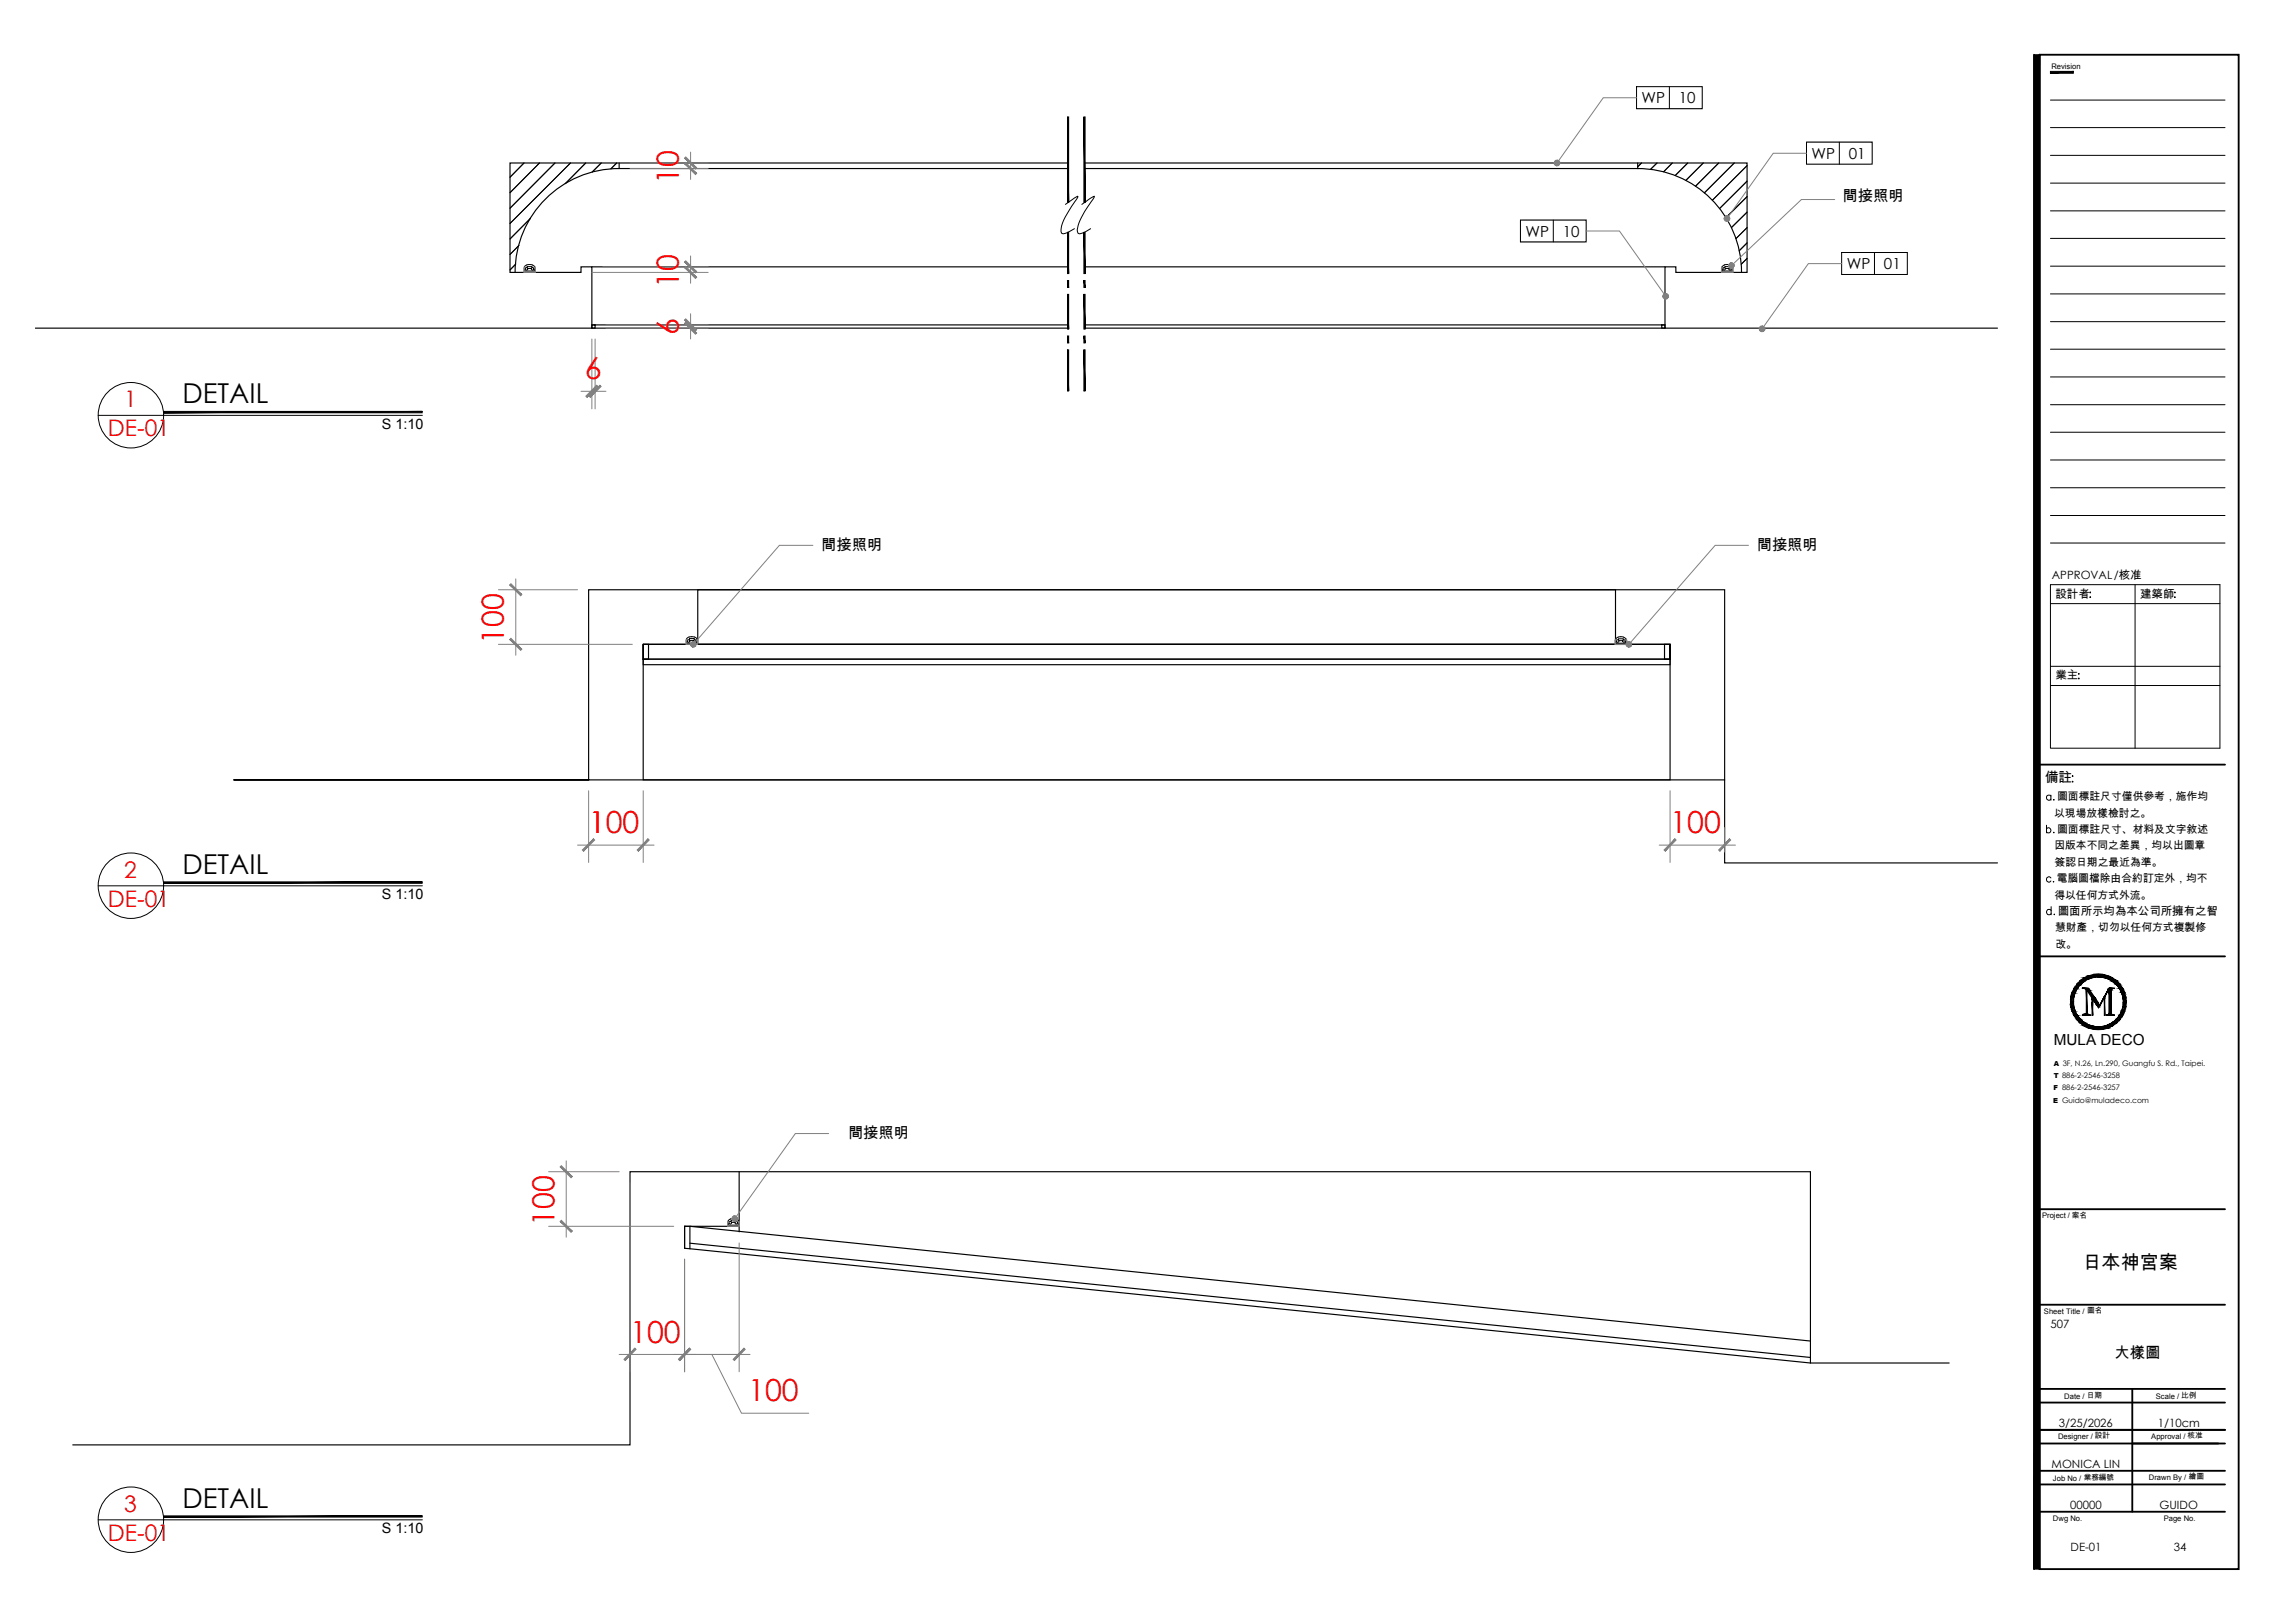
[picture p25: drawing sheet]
<svg xmlns="http://www.w3.org/2000/svg" width="420mm" height="297mm" viewBox="0 0 420 297" stroke-linecap="round" stroke-linejoin="round" font-family="sans-serif">
<defs><g id="words">
<g font-size="5.6" fill="#f00">
<text x="124.3" y="33.7" transform="rotate(-90 124.3 33.7)">10</text>
<text x="124.3" y="52.7" transform="rotate(-90 124.3 52.7)">10</text>
<text x="124.3" y="61.4" transform="rotate(-90 124.3 61.4)">6</text>
<text x="107" y="69.5">6</text>
<text x="92.3" y="117.9" transform="rotate(-90 92.3 117.9)">100</text>
<text x="107.8" y="152.5">100</text>
<text x="305.8" y="152.5">100</text>
<text x="101.5" y="224.4" transform="rotate(-90 101.5 224.4)">100</text>
<text x="115.4" y="245.7">100</text>
<text x="137" y="256.5">100</text>
</g>
<g font-size="5">
<text x="33.4" y="73.8">DETAIL</text>
<text x="33.4" y="159.9">DETAIL</text>
<text x="33.4" y="276">DETAIL</text>
</g>
<g font-size="4.2" fill="#f00">
<text x="22.8" y="74.6">1</text>
<text x="19.8" y="79.8">DE-01</text>
<text x="22.8" y="160.7">2</text>
<text x="19.8" y="165.9">DE-01</text>
<text x="19.8" y="282">DE-01</text>
<text x="22.8" y="276.7">3</text>
</g>
<text font-size="3.5" x="381.3" y="232.3">日本神宮案</text>
<g font-size="2.8">
<text x="300.6" y="18.9">WP</text>
<text x="307.4" y="18.9">10</text>
<text x="331.7" y="29.1">WP</text>
<text x="338.5" y="29.1">01</text>
<text x="337.3" y="36.8">間接照明</text>
<text x="279.3" y="43.3">WP</text>
<text x="286.1" y="43.3">10</text>
<text x="338.1" y="49.3">WP</text>
<text x="344.9" y="49.3">01</text>
<text x="150.4" y="100.7">間接照明</text>
<text x="321.6" y="100.7">間接照明</text>
<text x="376" y="191.3">MULA DECO</text>
<text x="155.3" y="208.4">間接照明</text>
<text x="387.1" y="248.5">大樣圖</text>
</g>
<g font-size="2.6">
<text x="69.9" y="78.5">S 1:10</text>
<text x="69.9" y="164.6">S 1:10</text>
<text x="69.9" y="280.6">S 1:10</text>
</g>
<text font-size="2.5" x="374.4" y="143.2">備註</text>
<g font-size="2.1">
<text x="375.7" y="106">APPROVAL/核准</text>
<text x="376.3" y="109.4">設計者</text>
<text x="391.8" y="109.4">建築師</text>
<text x="376.3" y="124.3">業主</text>
<text x="376.8" y="167.4">圖面所示均為本公司所擁有之智</text>
<text x="375.4" y="243.1">507</text>
<text x="376.9" y="261.2">3/25/2026</text>
<text x="395" y="261.2">1/10cm</text>
<text x="375.6" y="268.7">MONICA LIN</text>
<text x="379" y="276.2">00000</text>
<text x="395.4" y="276.2">GUIDO</text>
<text x="379.1" y="283.8">DE-01</text>
<text x="398" y="283.8">34</text>
</g>
<g font-size="2">
<text x="376.1" y="149.5">以現場放樣檢討之。</text>
<text x="376.6" y="146.5">圖面標註尺寸僅供參考，施作均</text>
<text x="376.1" y="155.4">因版本不同之差異，均以出圖章</text>
<text x="376.6" y="152.4">圖面標註尺寸、材料及文字敘述</text>
<text x="376.2" y="158.4">簽認日期之最近為準。</text>
<text x="376.5" y="161.4">電腦圖檔除由合約訂定外，均不</text>
<text x="376.1" y="164.5">得以任何方式外流。</text>
<text x="376.2" y="170.4">慧財產，切勿以任何方式複製修</text>
<text x="376.3" y="173.4">改。</text>
</g>
<g font-size="1.4">
<text x="375.6" y="12.6">Revision</text>
<text x="373.9" y="222.9">Project / 案名</text>
<text x="374.2" y="240.4">Sheet Title / 圖名</text>
<text x="377.9" y="256.1">Date / 日期</text>
<text x="394.7" y="256.1">Scale / 比例</text>
<text x="376.8" y="263.4">Designer / 設計</text>
<text x="393.9" y="263.4">Approval / 核准</text>
<text x="375.9" y="271">Job No / 業務編號</text>
<text x="393.4" y="270.8">Drawn By / 繪圖</text>
<text x="375.9" y="278.3">Dwg No.</text>
<text x="396.1" y="278.3">Page No.</text>
</g>
<g font-size="1.3">
<text x="376" y="197.3">T 886-2-2546-3258</text>
<text x="376" y="195.1">A 3F, N.26, Ln.290, Guangfu S. Rd., Taipei.</text>
<text x="375.9" y="201.8">E Guido@muladeco.com</text>
<text x="375.9" y="199.5">F 886-2-2546-3257</text>
</g>
</g></defs>
<!-- layer: I-ELEV252 -->
<g fill="none" stroke="#000" stroke-width=".18">
<path d="M93.4 32.4l2.5-2.6-2.5 2.7M93.4 35.2l5.3-5.4-5.3 5.5M97.1 39.9l-3.7 3.8M101.6 29.8l-8.2 8.3M104.4 29.8l-11 11.1M104.5 29.8l-11.1 11.1M107.2 29.8l-3.8 3.8M107.3 29.8l-3.7 3.8M110.1 29.8l-1.7 1.7M112.9 29.8l-1.1 1.1M112.9 29.8l-1 1.1M195.1 37.4l2.2-1.5-.3 .7a12.4 12.4 0 0 0-2.7 5.5l.1 .6 .3 .1 .7-.2 1.3-.7"/>
<path d="M198.1 37.4l2.2-1.5-.3 .7a13.3 13.3 0 0 0-2.8 5.5l.2 .6 .3 .1 .7-.2 1.3-.7M300.5 29.8l-.7 .7 .8-.7M303.3 29.8l-1.1 1.2 1.2-1.2M306.1 29.8l-1.5 1.6 1.6-1.6M308.6 33l3.2-3.2-3.1 3.2M309 29.8l-2.3 2.3M314.7 29.8l-4.3 4.3M317.5 29.8l-5.5 5.5M319.9 30.3l-6.4 6.3 6.4-6.3M319.9 33.1l-5.1 5.1 5.1-5M319.9 36l-3.9 3.8M319.9 38.8l-2.9 2.8"/>
<path d="M319.9 36l-3.9 3.9M319.9 38.8l-2.9 2.9M94.4 48.4l-1 1M94.4 48.3l-1 1.1M95 44.9l-1.6 1.7M97.1 40l-3.7 3.8M319.9 41.6l-2.1 2.1 2.1-2M319.9 44.4l-1.5 1.5M319.9 47.3l-1.1 1.1M195.4 71.5h.3M198.4 71.5h.3"/>
</g>
<!-- layer: I-ELEV2 -->
<g fill="none" stroke="#000" stroke-width=".21">
<path d="M113.3 30.8a19 19 0 0 0-19 19M113.4 29.8v1h82.1M195.5 29.8h-102.1v20.1h13v-1.1h2v11.3h-101.9M198.6 29.8h121.3v20.1h-13.1v-1.1h-2v11.3h60.9M299.8 30.8a19 19 0 0 1 19 19M299.8 29.8v1h-101.2M108.4 59.5h.6v.6h-.6zM108.4 48.8h87.1M108.4 59.5h87.1M198.6 48.8h106.2M198.6 59.5h106.2M304.2 59.5h.6v.6h-.6z"/>
<path d="M108.4 60.1h87.1M198.6 60.1h106.2M117.8 117.9v2.7h188v-2.7h-188h188v24.8h-188zM117.8 117.9h.9v2.7h-.9zM127.7 107.9h168.1v10h-168.1zM304.7 117.9h1.1v2.7h-1.1zM117.8 120.6h188v1.1h-188zM315.8 142.7h-273.1h65.1v-34.8h208v50h49.9M135.3 214.4v11.1M125.3 224.4h1v4.1h-1zM125.3 224.4h10M125.3 224.4v4.1"/>
<path d="M126.3 228.5l205.2 21M126.3 227.5l205.2 20.9M126.3 224.4l205.2 21M356.9 249.5h-25.4v-35.1h-216.2v50h-102"/>
</g>
<!-- layer: I-ELEV-DIM -->
<g fill="none" stroke="#808080" stroke-width=".18">
<path d="M115.3 29.8h14.4M115.3 30.8h14.4M126.4 27.8v5M108.4 49.9h21.3M110.3 48.8h19.4M110.9 59.5h18.8M126.4 46.8v5M126.4 57.4v4.6M106.4 71.6h4.5M108.4 62v12.8M109 62v12.8M110.9 60.1h18.8"/>
<path d="M91.3 117.9h24.5M91.3 107.9h14.4M94.4 105.9v14M105.7 154.7h14M107.8 144.7v13.1M117.8 144.7v13.1M303.8 154.7h13.9M305.8 144.7v13.1M315.8 151.5v4.4M100.4 214.4h13M103.7 212.5v13.9M115.3 216.4v34.7"/>
<path d="M100.4 224.4h22.9M125.3 230.4v20.7M135.3 227.5v23.6M113.4 247.9h13.9M123.3 247.9h2M125.3 247.9h10h-10M130.3 247.9l5.4 10.7h12.4M135.3 247.9h2"/>
</g>
<!-- layer: 0 -->
<g fill="#808080" stroke="#808080" stroke-width=".18">
<path d="M125.3 47.9l2.2 1.8-2-2zM125.3 47.9l2.2 1.8-.2 .2z"/>
<path d="M125.3 49l2 2 .2-.3zM125.3 49l.2-.2 2 1.9z"/>
<path d="M125.3 58.6l2.2 1.8-2-2zM125.3 58.6l2.2 1.8-.2 .2z"/>
<path d="M125.3 59.2l2 2 .2-.3zM125.3 59.2l.2-.2 2 1.9z"/>
<path d="M109.8 70.5l-1.7 2.2 2-2zM109.8 70.5l-1.7 2.2-.2-.2z"/>
<path d="M109.2 70.5l-1.9 2 .2 .2zM109.2 70.5l.3 .2-2 2z"/>
<path d="M125.5 28.7l-.2 .2 2.2 1.8zM125.3 28.9l2.2 1.8-.2 .2z"/>
<path d="M125.3 30l2 1.9 .2-.2zM125.3 30l.2-.3 2 2z"/>
<path d="M102.6 223.5l1.9 2 .3-.2zM102.6 223.5l.2-.2 2 2z"/>
<path d="M102.8 213.3l-.2 .3 2.2 1.7zM102.6 213.6l2.2 1.7-.3 .2z"/>
<path d="M126.2 246.7l-1.8 2.3 2-2zM126.2 246.7l-1.8 2.3-.2-.2z"/>
<path d="M116.2 246.7l-2 2.1 .3 .2zM116.2 246.7l.2 .3-1.9 2z"/>
<path d="M126.2 246.7l-2 2.1 .2 .2zM126.2 246.7l.2 .3-2 2z"/>
<path d="M136.2 246.7l-1.8 2.3 2-2zM136.2 246.7l-1.8 2.3-.2-.2z"/>
<path d="M134.5 223l-.3 .5h.3zM134.5 223l.2 .5h-.2zM134.5 223l.2 .5 .2-.2z"/>
<path d="M134.5 223l.4 .3 .1-.2zM134.5 223l.5-.2v.3zM134.8 222.7l-.3 .3 .5-.2z"/>
<path d="M134.6 222.5l-.1 .5 .3-.3zM134.3 222.6l.3-.1-.1 .5zM134.1 222.7l.4 .3-.2-.4z"/>
<path d="M134.1 222.7l-.1 .3h.5zM134 223h.5l-.4 .3zM134.1 223.3l.1 .2 .3-.5z"/>
<path d="M118.6 153.5l-1.7 2.3 2-2.1zM118.6 153.5l-1.7 2.3-.2-.2z"/>
<path d="M106.6 155.6l.2 .2 1.9-2.3zM108.7 153.5l.2 .2-2.1 2.1z"/>
<path d="M306.6 153.5l-1.9 2.1 .2 .2zM306.6 153.5l.3 .2-2 2.1z"/>
<path d="M316.6 153.5l-1.7 2.3 2-2.1zM316.6 153.5l-1.7 2.3-.3-.2z"/>
<path d="M93.3 117l2 2 .2-.2zM93.3 117l.2-.2 2 2z"/>
<path d="M93.3 107l2.2 1.8-2-2zM93.3 107l2.2 1.8-.2 .2z"/>
<path d="M298.2 117.9l-.3 .4 .2 .1zM298.2 117.9l.2 .5h-.3zM298.2 117.9l.2 .5 .2-.1z"/>
<path d="M298.2 117.9l.4 .4 .1-.3zM298.2 117.9l.5-.1v.2zM298.6 117.5l-.4 .4 .5-.1z"/>
<path d="M298.3 117.5l-.1 .4 .4-.4zM298.1 117.5h.2l-.1 .4zM297.8 117.6l.4 .3-.1-.4z"/>
<path d="M297.8 117.6l-.1 .2 .5 .1zM297.7 117.8l.5 .1-.4 .2zM297.8 118.1l.1 .2 .3-.4z"/>
<path d="M126.9 117.9l-.3 .4 .2 .1zM126.9 117.9l.2 .5h-.3zM126.9 117.9l.2 .5 .2-.1z"/>
<path d="M126.9 117.9l.4 .4 .1-.3zM126.9 117.9l.5-.1v.2zM127.2 117.5l-.3 .4 .5-.1z"/>
<path d="M127 117.5l-.1 .4 .3-.4zM126.8 117.5h.2l-.1 .4zM126.6 117.6l.3 .3-.1-.4z"/>
<path d="M126.6 117.6l-.2 .2 .5 .1zM126.4 117.8l.5 .1-.5 .2zM126.4 118.1l.2 .2 .3-.4z"/>
<path d="M316.6 49l.3 .1 .1-.5zM317 48.6l.1 .5h-.2zM317 48.6l.1 .5 .2-.1z"/>
<path d="M317 48.6l.3 .4 .1-.2zM317 48.6l.5-.1-.1 .3zM317 48.6l.5-.1-.1-.2z"/>
<path d="M317.1 48.1l-.1 .5 .4-.3zM316.9 48.1h.2l-.1 .5zM316.6 48.2l.4 .4-.1-.5z"/>
<path d="M316.6 48.2l-.1 .3 .5 .1zM316.5 48.5l.5 .1-.5 .1zM316.5 48.7l.1 .3 .4-.4z"/>
<path d="M285.1 29.8l-.3 .5h.2zM285.1 29.8l.2 .5h-.3zM285.1 29.8l.2 .5 .2-.2z"/>
<path d="M285.1 29.8l.4 .3 .1-.2zM285.1 29.8l.4-.2 .1 .3zM285.4 29.4l-.3 .4 .4-.2z"/>
<path d="M285.1 29.3v.5l.3-.4zM284.8 29.4l.3-.1v.5zM284.6 29.5l.5 .3-.3-.4z"/>
<path d="M284.6 29.5v.3h.5zM284.6 29.8h.5l-.5 .2zM284.6 30l.2 .3 .3-.5z"/>
<path d="M305 54.2l.3 .4 .1-.2zM305 54.2h.5l-.1 .2zM305 54.2h.5l-.1-.2z"/>
<path d="M305.2 53.8l-.2 .4 .4-.2zM304.9 53.7l.3 .1-.2 .4zM304.7 53.8l.3 .4-.1-.5z"/>
<path d="M304.7 53.8l-.2 .2 .5 .2zM304.5 54l.5 .2-.6 .1zM304.4 54.3l.1 .2 .5-.3z"/>
<path d="M304.5 54.5l.2 .2 .3-.5zM305 54.2v.5h-.3zM305 54.2v.5l.3-.1z"/>
<path d="M316.2 40l-.3 .4 .2 .1zM316.2 40l.2 .5h-.3zM316.2 40l.2 .5 .2-.2z"/>
<path d="M316.2 40l.4 .3 .1-.3zM316.2 40l.4-.2 .1 .2zM316.5 39.6l-.3 .4 .4-.2z"/>
<path d="M316.2 39.5v.5l.3-.4zM316 39.5h.2v.5zM316 39.5l-.2 .2 .4 .3z"/>
<path d="M315.8 39.7l-.1 .2 .5 .1zM315.7 39.9l.5 .1-.5 .2zM315.7 40.2l.2 .2 .3-.4z"/>
<path d="M322.6 60.2l-.3 .4 .3 .1zM322.6 60.2l.2 .4-.2 .1zM322.6 60.2l.2 .4 .2-.1z"/>
<path d="M322.6 60.2l.4 .3 .1-.3zM322.6 60.2l.5-.2v.2zM322.9 59.8l-.3 .4 .5-.2z"/>
<path d="M322.7 59.7l-.1 .5 .3-.4zM322.4 59.7h.3l-.1 .5zM322.2 59.9l.4 .3-.2-.5z"/>
<path d="M322.2 59.9l-.1 .2 .5 .1zM322.1 60.1l.5 .1-.5 .2zM322.1 60.4l.2 .2 .3-.4z"/>
</g>
<!-- layer: I-DWGTITLE -->
<path d="M30 76h47.3M30 162.1h47.3M30 278.2h47.3" fill="none" stroke="#000" stroke-width=".18"/>
<g fill="#000" stroke="#000" stroke-width=".18">
<path d="M30 75.3v.3l47.3-.3zM30 75.6l47.3-.3v.3z"/>
<path d="M30 161.4v.3l47.3-.3zM30 161.7l47.3-.3v.3z"/>
<path d="M30 277.4v.3l47.3-.3zM30 277.7l47.3-.3v.3z"/>
</g>
<!-- layer: I-ELEV-DIM -->
<g fill="none" stroke="#000" stroke-width=".18">
<path d="M18 76h12M18 162.1h12M18 278.2h12"/>
<circle cx="24" cy="76" r="6"/>
<circle cx="24" cy="162.1" r="6"/>
<circle cx="24" cy="278.1" r="6"/>
</g>
<!-- layer: I-WALL -->
<g fill="none" stroke="#000" stroke-width=".18">
<path d="M96 49v.1M96 49.2v.4h1.9v-.4M96 48.8v.2M96.4 48.5l-.4 .3M96.4 48.5h1.1M96.5 49v-.2h.9v.2M96.6 49.1h.7M97.5 48.5l.3 .2 .1 .3M97.9 49v.1M315.3 49v.1M315.3 49.2v.4h1.9v-.4M315.7 48.5h1"/>
<path d="M315.7 48.5l-.3 .2-.1 .3M315.8 49v-.2h.9v.2M315.9 49.1h.7M316.7 48.5l.4 .3M317.2 49v.1M317.2 48.8v.2M125.7 117.1v.1M125.7 117.2v.2M125.7 117.5v.1M125.7 117.2v.1M125.7 117.4v.1M126.2 117.1v-.2h.9v.2"/>
<path d="M126.4 117.2h.6M127.6 116.9a1.35 1.35 0 0 0-1.9 0v.2M127.6 117.2v.2M127.6 117.5v.2h-1.9v-.1M127.6 116.9v.4M127.6 117.4v.1M295.8 117.1v.1M295.8 117.3v.1M295.8 117.5v.1M295.8 117.6h1.9M295.8 117.2v.1M295.8 117.4v.1"/>
<path d="M296.2 116.6l-.3 .2-.1 .3M296.3 117.1v-.2h.9v.2M296.4 117.2h.7M296.7 116.5l.5 .1M296.8 116.5l-.5 .1M297.2 116.6l.5 .3M297.7 117.1v.1M297.7 117.3v.1M297.7 117.5v.1M297.7 117v.1M297.7 117.2v.1M297.7 117.4v.1"/>
<path d="M133.3 223.5v.2M133.3 223.8v.2M133.3 224v.2h1.9v-.1M133.3 223.7v.1M133.7 223.1h.2a1.35 1.35 0 0 1 1.3 .3M133.8 223.1l-.3 .2-.2 .3M133.8 223.6v-.2h.9v.2M133.9 223.7h.7M135.2 223.5v.2M135.2 223.8v.1M135.2 224v.1M135.2 223.4v.2"/>
<path d="M135.2 223.7v.1M135.2 223.9v.1"/>
<circle cx="96.4" cy="49.2" r=".23"/>
<circle cx="97.5" cy="49.2" r=".23"/>
<circle cx="315.6" cy="49.2" r=".23"/>
<circle cx="316.7" cy="49.2" r=".23"/>
<circle cx="126.1" cy="117.3" r=".23"/>
<circle cx="127.2" cy="117.3" r=".23"/>
<circle cx="296.2" cy="117.3" r=".23"/>
<circle cx="297.3" cy="117.3" r=".23"/>
<circle cx="133.7" cy="223.8" r=".23"/>
<circle cx="134.8" cy="223.8" r=".23"/>
</g>
<g fill="none" stroke="#808080" stroke-width=".18">
<path d="M95.9 49.1v.7M96 49.1h.1M96 49.8h.1M96 49.1v.7h2v-.7M96 49.9h2M97.9 49.1h.1M98 49.8h.1M98 49.1h.1M98 49.1v.7M315.2 49.1v.7M315.2 49.8h.1M315.2 49.1h.1"/>
<path d="M315.2 49.1v.7h2M315.2 49.9h2.1M315.3 49.1h.1M317.1 49.1h.1M317.1 49.1h.2M317.2 49.1h.1M317.3 49.1h.1M317.3 49.8h.1M317.3 49.1v.7M125.6 117.2v.7M125.6 117.2h.1M125.6 117.9h.1"/>
<path d="M125.6 117.1h.2l-.2 .1v.7h2.1v-.7h-.1l.1-.1M125.6 117.9h2.1M127.7 117.9h.1M127.7 117.2h.1M127.7 117.2v.7M295.7 117.2v.7M295.7 117.9h.1M295.7 117.2h.1M295.7 117.2v.7h2.1v-.7M295.7 117.2h.2M295.7 118h2.1M295.9 117.2h.1"/>
<path d="M297.7 117.2h.1M297.8 117.2h.1M297.8 117.9h.1M297.8 117.2v.7M133.2 223.7v.7M133.3 223.7h.1M133.3 224.4h.1M133.3 223.6h.1l-.1 .1v.7h2M133.3 224.4h2M135.3 224.4h.1M135.3 223.7h.1M135.3 223.6h-.1l.1 .1"/>
<path d="M135.3 223.7v.7"/>
</g>
<!-- layer: 0 -->
<path d="M299.6 17.9h-6.1l-8.4 11.9M330.7 28.1h-6.1l-8.4 11.9M335.9 36.5h-6.1l-12.8 12.1M290.4 42.3h6.1l8.5 11.9M337.2 48.2h-6.1l-8.5 12M148.8 99.8h-6.1l-15.8 18.1M320.1 99.8h-6.1l-15.8 18.1M151.7 207.5h-6.1l-11.1 15.5" fill="none" stroke="#808080" stroke-width=".18"/>
<!-- layer: I-ELEV-TAG -->
<path d="M299.6 15.9h12v4h-12zM305.6 15.9v4M330.7 26h12.1v4h-12.1zM336.7 26v4M278.4 40.3h12v4h-12zM284.4 40.3v4M337.2 46.2h12v4h-12zM343.2 46.2v4" fill="none" stroke="#000" stroke-width=".18"/>
<path d="M299.6 15.9v4M330.7 26v4M278.4 40.3v4M337.2 46.2v4" fill="none" stroke="#fff" stroke-width=".18"/>
<g fill="#fff" stroke="#fff" stroke-width=".18">
<path d="M299.6 15.9h12v4zM299.6 15.9v4h12z"/>
<path d="M278.4 40.3h12v4zM278.4 40.3v4h12z"/>
<path d="M330.7 26h12.1v4zM330.7 26v4h12.1z"/>
<path d="M337.2 46.2h12v4zM337.2 46.2v4h12z"/>
</g>
<!-- layer: 0 -->
<g fill="#000" stroke="#000" stroke-width=".18">
<path d="M383.3 178.3h1.7zM382.6 188.2h3.2l-.8 .2zM384.1 184.3h.2l-.1 .2zM388.1 185.8h.1z"/>
<path d="M372.4 10v277.2l1-277.2zM373.4 10v277.2h-1z"/>
<path d="M375.4 13.4h4.2v-.3zM375.4 13.1h4.2l-4.2 .3z"/>
<path d="M380.9 179.5l-.3 .6 .6-.6zM380.9 179.5l-.3 .6h-.3z"/>
<path d="M380.9 179.4h.4zM380.9 179.4l.3 .1z"/>
<path d="M381.3 179.7l-.4 .5 .5-.5zM380.7 180.2l.6-.5-.4 .5z"/>
<path d="M381.4 179.6h.2zM381.4 179.6l-.1 .1z"/>
<path d="M381.5 179l-.2 .4 .7-.4zM380.9 179.4l.6-.4-.2 .4z"/>
<path d="M381.9 179.3l-.3 .3 .5-.3zM381.4 179.6l.5-.3-.3 .3z"/>
<path d="M381.6 178.9h.6zM381.5 179h.5z"/>
<path d="M382.1 179.2h.3zM381.9 179.3h.2z"/>
<path d="M382.1 178.7l.1 .2 .6-.2zM381.6 178.9l.5-.2 .1 .2z"/>
<path d="M382.4 179.2l.5-.2h-.3zM382.1 179.2l.5-.2-.2 .2z"/>
<path d="M382.9 178.9h.6zM382.6 179h.3z"/>
<path d="M382.4 178.6l.4 .1 .8-.1zM382.1 178.7l.3-.1 .4 .1z"/>
<path d="M382.6 178.5h1.1zM382.4 178.6h1.2z"/>
<path d="M383.1 178.8h.6zM382.9 178.9h.6z"/>
<path d="M383.7 178.7l1.5 .1zM383.1 178.8l.6-.1 1.5 .1z"/>
<path d="M383.3 178.3l2.5 .2-.8-.2zM382.6 178.5l.7-.2 2.5 .2z"/>
<path d="M384.6 178.8l.8 .1zM384.6 178.8l.8 .1z"/>
<path d="M384.9 178.9l.8 .1zM384.9 178.9l.8 .1z"/>
<path d="M385.4 179l.8 .2zM385.4 179l.8 .2z"/>
<path d="M384.6 178.5l1.3 .1zM384.6 178.5l1.3 .1z"/>
<path d="M384.8 178.6l1.4 .1-.3-.1zM384.8 178.6l1.4 .1z"/>
<path d="M385.5 178.7l1.2 .2-.5-.2zM385.5 178.7l1.2 .2h-.6z"/>
<path d="M385.9 179.2l.5 .1zM385.9 179.2l.5 .1z"/>
<path d="M386.2 179.3l.8 .3zM386.2 179.3l.8 .3z"/>
<path d="M386.1 178.9l.7 .1zM386.1 178.9l.7 .1z"/>
<path d="M386.3 179l1.2 .4-.7-.4zM386.3 179l1.2 .4h-.5z"/>
<path d="M386.8 179.6l.3 .1zM386.8 179.6l.3 .1z"/>
<path d="M386.9 179.7l.7 .5-.5-.5zM386.9 179.7l.7 .5h-.1z"/>
<path d="M387 179.4l.5 .1zM387 179.4l.5 .1z"/>
<path d="M387.1 179.5l1 .6-.6-.6zM387.1 179.5l1 .6h-.4z"/>
<path d="M379.1 182.5h.3zM379.1 182.5h.3z"/>
<path d="M379.1 184.3h.3zM379.1 184.3h.3z"/>
<path d="M379.1 183.4l.3 .9-.1-.9zM379.1 183.4l.3 .9h-.3z"/>
<path d="M379.4 185.1h.2zM379.4 185.1h.2z"/>
<path d="M379.1 182.5l.2 .9 .1-.9zM379.1 182.5l.2 .9h-.2z"/>
<path d="M379.1 184.3l.5 .8-.2-.8zM379.1 184.3l.5 .8h-.2z"/>
<path d="M379.4 181.6h.2zM379.4 181.6h.2z"/>
<path d="M379.4 181.6v.9l.2-.9zM379.4 181.6v.9h-.3z"/>
<path d="M379.5 183.4l.2 .8-.1-.8zM379.5 183.4l.2 .8z"/>
<path d="M379.4 185.1l.7 .8-.5-.8zM379.4 185.1l.7 .8h-.3z"/>
<path d="M379.6 182.5v.9zM379.6 182.5v.9h-.1z"/>
<path d="M379.6 184.2l.3 .8zM379.6 184.2l.3 .8h-.1z"/>
<path d="M379.8 180.8h.3zM379.8 180.8h.3z"/>
<path d="M379.8 185.9h.3zM379.8 185.9h.3z"/>
<path d="M379.8 181.7h.1zM379.8 181.7h.1z"/>
<path d="M379.8 181.7l-.1 .8 .2-.8zM379.8 181.7l-.2 .8z"/>
<path d="M379.8 185l.1 .1zM379.8 185l.1 .1z"/>
<path d="M379.8 185.1l.5 .7-.4-.7zM379.8 185.1l.5 .7h-.1z"/>
<path d="M379.8 180.8l-.2 .8 .5-.8zM379.8 180.8l-.2 .8h-.2z"/>
<path d="M379.8 185.9l.8 .7-.5-.7zM379.8 185.9l.8 .7h-.3z"/>
<path d="M380.3 186.6h.3zM380.3 186.6h.3z"/>
<path d="M380.2 181l-.3 .7 .4-.7zM380.2 181l-.3 .7h-.1z"/>
<path d="M380.2 185.8h.2zM380.2 185.8h.2z"/>
<path d="M380.2 180.9h.2zM380.2 180.9l.1 .1z"/>
<path d="M380.2 185.8l.6 .6-.4-.6zM380.2 185.8l.6 .6h-.2z"/>
<path d="M380.3 180.1h.3zM380.3 180.1h.3z"/>
<path d="M380.3 180.1l-.2 .7 .5-.7zM380.3 180.1l-.2 .7h-.3z"/>
<path d="M380.3 186.6l.9 .6-.6-.6zM380.3 186.6l.9 .6h-.3z"/>
<path d="M380.6 180.3l-.2 .6 .4-.6zM380.6 180.3l-.2 .6h-.2z"/>
<path d="M380.6 186.4l.3 .1zM380.6 186.4l.3 .1z"/>
<path d="M380.7 180.2h.2zM380.6 180.3h.2z"/>
<path d="M380.7 186.5l.7 .5-.5-.5zM380.7 186.5l.7 .5z"/>
<path d="M380.9 187.2l.4 .1zM380.9 187.2l.4 .1z"/>
<path d="M380.9 187.3l1.1 .4-.7-.4zM380.9 187.3l1.1 .4h-.5z"/>
<path d="M381.3 187l.3 .1zM381.3 187l.3 .1z"/>
<path d="M381.4 187.1l.7 .3zM381.4 187.1l.7 .3z"/>
<path d="M381.5 187.7l.7 .1zM381.5 187.7l.7 .1z"/>
<path d="M382 181.3l.1 4.2v-4.2zM382 181.3l.1 4.2h-.1z"/>
<path d="M382 185.5h.1zM382 185.5h.1z"/>
<path d="M382 185.5l.1 .1zM382 185.5l.1 .1z"/>
<path d="M382 185.6h.1zM382 185.6h.1z"/>
<path d="M381.9 185.6l.3 .1zM381.9 185.6l.3 .1z"/>
<path d="M381.9 187.4l.5 .2zM381.9 187.4l.5 .2z"/>
<path d="M381.9 185.7h.3zM381.9 185.7h.3z"/>
<path d="M381.9 185.7h.4zM381.9 185.7h.4z"/>
<path d="M381.6 187.8l1.2 .2-.6-.2zM381.6 187.8l1.2 .2h-.7z"/>
<path d="M381.8 185.7h.5zM381.8 185.7h.5z"/>
<path d="M381.8 185.7h.5zM381.7 185.7h.6z"/>
<path d="M381.2 180.8l1.2 .1zM381.2 180.8l1.2 .1z"/>
<path d="M381.7 185.7l.7 .1zM381.7 185.7l.7 .1z"/>
<path d="M382.1 187.6l.8 .1zM382.1 187.6l.8 .1z"/>
<path d="M381.7 180.9l.9 .3-.2-.3zM381.7 180.9l.9 .3h-.6z"/>
<path d="M382.6 188.2l.7 .2h1.7zM383.3 188.4h1.7z"/>
<path d="M382 181.2l.6 .1zM382 181.2l.6 .1z"/>
<path d="M382.1 181.3l1.5 1.4-1-1.4zM382.1 181.3l1.5 1.4h-.6z"/>
<path d="M381.2 185.8h1.6zM381.2 185.8h1.6z"/>
<path d="M382.1 188l1.5 .2zM382.1 188l1.5 .2h-1.2z"/>
<path d="M382.6 187.7l.9 .2zM382.6 187.7l.9 .2z"/>
<path d="M383 182.8l.1 .6v-.6zM383 182.8l.1 .6h-.1z"/>
<path d="M383 183.4l.1 2.4v-2.4zM383 183.4l.1 2.4h-.1z"/>
<path d="M382.9 187.9h.8zM382.9 187.9h.8z"/>
<path d="M382.4 188.2h1.3zM382.4 188.2h1.3z"/>
<path d="M383 182.7l.7 .1-.1-.1zM383 182.7l.7 .1h-.7z"/>
<path d="M383.1 182.8l.9 .6-.3-.6zM383.1 182.8l.9 .6h-.5z"/>
<path d="M383.5 183.4l.9 .6-.4-.6zM383.5 183.4l.9 .6h-.5z"/>
<path d="M383.9 184l.4 .3 .2-.3zM383.9 184l.4 .3h-.2z"/>
<path d="M383.1 187.9l1.5 .1 .6-.1zM383.1 187.9l1.5 .1z"/>
<path d="M385.1 182.6l-.6 1.4 .8-1.4zM385.1 182.6l-.7 1.4z"/>
<path d="M385.2 182.4l.1 .2v-.2zM385.2 182.4l.1 .2h-.2z"/>
<path d="M385.3 182.6v3.2zM385.3 182.6v3.2z"/>
<path d="M384.9 187.9h.5zM384.6 187.9h.6z"/>
<path d="M385.4 187.7v.2l.3-.2zM384.9 187.9l.5-.2v.2z"/>
<path d="M384.8 188.2h1.1zM384.6 188.2h1.2z"/>
<path d="M386 181l-.7 1.4zM386 181l-.7 1.4h-.1z"/>
<path d="M385.5 188l.4 .2 .3-.2zM384.8 188.2l.7-.2 .4 .2z"/>
<path d="M385.7 187.7l.5-.1h-.3zM385.4 187.7l.5-.1-.2 .1z"/>
<path d="M386.2 187.4v.2l.2-.2zM385.9 187.6l.3-.2v.2z"/>
<path d="M386.1 181.2l.5 4.2v-4.2zM386.1 181.2l.5 4.2h-.5z"/>
<path d="M386.1 185.4l.5 .1zM386.1 185.4l.5 .1z"/>
<path d="M386.1 185.5l.5 .1zM386.1 185.5l.5 .1z"/>
<path d="M386.1 185.6h.5zM386.1 185.6h.5z"/>
<path d="M386.1 185.6l.5 .1zM386.1 185.6l.5 .1z"/>
<path d="M386 185.7h.7zM386 185.7h.7z"/>
<path d="M386 185.7h.7zM386 185.7h.7z"/>
<path d="M386.1 181l.5 .2 .1-.2zM386.1 181l.5 .2h-.5z"/>
<path d="M386 185.7h.7zM385.9 185.7h.8z"/>
<path d="M385.9 185.7h.9zM385.9 185.7h.9z"/>
<path d="M386.1 187.8l.1 .2 .5-.2zM385.5 188l.6-.2 .1 .2z"/>
<path d="M386.1 180.9h.7zM386.1 180.9l.6 .1h-.7z"/>
<path d="M385.9 185.7h1zM385.8 185.7h1.1z"/>
<path d="M386.3 187.7h.5zM386.1 187.8h.6z"/>
<path d="M386.4 187.4l.6-.3h-.2zM386.2 187.4l.6-.3-.4 .3z"/>
<path d="M386.9 187h.2zM386.8 187.1h.2z"/>
<path d="M386.1 180.8l1 .1zM386.1 180.8l1 .1h-1z"/>
<path d="M385.6 185.7l1.5 .1zM385.6 185.7l1.5 .1z"/>
<path d="M387 187.3l-.2 .4 .7-.4zM386.3 187.7l.7-.4-.2 .4z"/>
<path d="M387.1 187.2h.4zM387.1 187.2l.4 .1z"/>
<path d="M387.5 180.2l.2 .1zM387.5 180.2l.2 .1z"/>
<path d="M387.5 186.5l-.4 .5 .5-.5zM386.9 187l.6-.5-.4 .5z"/>
<path d="M387.5 180.3l.6 .6-.4-.6zM387.5 180.3l.6 .6h-.1z"/>
<path d="M387.5 186.4h.2zM387.5 186.4l.1 .1h-.1z"/>
<path d="M387.7 180.1h.4zM387.7 180.1h.4z"/>
<path d="M387.8 180.1l.8 .7-.5-.7zM387.8 180.1l.8 .7h-.3z"/>
<path d="M387.8 186.6h.3zM387.7 186.6h.4z"/>
<path d="M387.7 186.6l-.2 .6 .6-.6zM387.1 187.2l.6-.6-.2 .6z"/>
<path d="M388 180.9l.2 .1zM388 180.9l.2 .1z"/>
<path d="M388 185.8l-.3 .6 .4-.6zM388 185.8l-.3 .6h-.2z"/>
<path d="M388.1 181l.4 .7-.3-.7zM388.1 181l.4 .7h-.1z"/>
<path d="M388.3 180.8h.3zM388.3 180.8h.3z"/>
<path d="M388.3 185.9h.3zM388.3 185.9h.3z"/>
<path d="M388.4 181.7h.1zM388.4 181.7h.1z"/>
<path d="M388.4 181.7l.4 .8zM388.4 181.7l.4 .8h-.2z"/>
<path d="M388.4 185l.1 .1zM388.4 185l.1 .1z"/>
<path d="M388.4 185.1l-.2 .7 .3-.7zM388.4 185.1l-.2 .7h-.1z"/>
<path d="M388.3 180.8l.7 .8-.4-.8zM388.3 180.8l.7 .8h-.3z"/>
<path d="M388.3 185.9l-.2 .7 .5-.7zM388.3 185.9l-.2 .7h-.3z"/>
<path d="M388.6 182.5h.2zM388.6 182.5h.2z"/>
<path d="M388.6 184.2h.2zM388.6 184.2h.2z"/>
<path d="M388.7 185.1h.3zM388.7 185.1h.3z"/>
<path d="M388.6 182.5l.3 .9-.1-.9zM388.6 182.5l.3 .9h-.2z"/>
<path d="M388.6 184.2l-.1 .8 .3-.8zM388.6 184.2l-.2 .8z"/>
<path d="M388.7 183.4l.1 .8 .1-.8zM388.7 183.4l.1 .8h-.2z"/>
<path d="M388.9 182.5h.3zM388.9 182.5h.3z"/>
<path d="M388.9 184.3h.3zM388.9 184.3h.3z"/>
<path d="M388.7 181.6h.3zM388.7 181.6h.3z"/>
<path d="M388.7 181.6l.5 .9-.2-.9zM388.7 181.6l.5 .9h-.3z"/>
<path d="M388.7 185.1l-.1 .8 .4-.8zM388.7 185.1l-.1 .8h-.3z"/>
<path d="M388.9 182.5l.4 .9-.1-.9zM388.9 182.5l.4 .9h-.3z"/>
<path d="M388.9 184.3l.1 .8 .2-.8zM388.9 184.3l.1 .8h-.3z"/>
<path d="M389 183.4l.2 .9 .1-.9zM389 183.4l.2 .9h-.3z"/>
</g>
<g fill="none" stroke="#000" stroke-width=".34">
<path d="M372.4 10v277.2M373.4 10h36.5v277.2h-36.5zM373.4 10v277.2M373.4 139.9h34M373.4 175h34M373.4 221.3h34M373.4 238.8h34M373.4 256.7h34M373.4 254.2h34M390.4 254.2v22.5M373.4 264.2h34M373.4 261.7h34"/>
<path d="M373.4 276.7h34M373.4 269.2h34M373.4 271.7h34"/>
</g>
<g fill="none" stroke="#000" stroke-width=".18">
<path d="M375.4 18.3h32M375.4 23.4h32M375.4 28.4h32M375.4 33.5h32M375.4 38.6h32M375.4 53.8h32M375.4 48.7h32M375.4 43.6h32M375.4 58.9h32M375.4 79.1h32M375.4 74.1h32M375.4 69h32"/>
<path d="M375.4 63.9h32M375.4 84.2h32M375.4 89.3h32M375.4 94.3h32M375.4 99.4h32M375.4 107h31v29.9h-31zM375.4 110.5h31M382.6 108.4h.2zM382.6 109.3h.2zM390.9 107v29.9M398.1 109.3h.2zM398.2 108.4v.1z"/>
<path d="M375.4 121.9h31M375.4 125.5h31M380.5 124.2h.1zM380.6 123.3v.1zM374.7 151.7a.45 .45 0 0 1 .6 0 .45 .45 0 0 1 0 .6 .45 .45 0 0 1-.6 0M374.7 151v1.4M375.5 145.7a.45 .45 0 0 0-.7-.1 .45 .45 0 0 0 0 .7 .45 .45 0 0 0 .7-.1M375.5 145.5v1M376 146.3l-.1 .1h.2M376 152.3l-.1 .1h.2M379.4 142.1h.1zM379.5 143v.2z"/>
<path d="M375.5 160.7a.45 .45 0 0 0-.7-.1 .45 .45 0 0 0 0 .7 .45 .45 0 0 0 .7-.1M375.5 166.7a.47 .47 0 0 0-.7-.1 .47 .47 0 0 0 0 .7 .47 .47 0 0 0 .7-.1M375.5 165.9v1.5M375.9 161.3v.1h.1M376.1 167.3l-.1 .1h.2"/>
</g>
<!-- layer: I-ELEV252 -->
<g fill="#000" stroke="#000" stroke-width=".18">
<path d="M195.4 21.4v15.6h.3zM195.4 21.4h.3v15.6z"/>
<path d="M198.4 21.4v15.6h.3zM198.4 21.4h.3v15.6z"/>
<path d="M195.4 42.5l.3 7.6v-7.6zM195.4 42.5l.3 7.6h-.3z"/>
<path d="M195.4 51.3l.3 1.3v-1.3zM195.4 51.3l.3 1.3h-.3z"/>
<path d="M195.4 53.9l.3 6.3v-6.3zM195.4 53.9l.3 6.3h-.3z"/>
<path d="M198.4 42.5l.3 7.6v-7.6zM198.4 42.5l.3 7.6h-.3z"/>
<path d="M198.4 51.3l.3 1.3v-1.3zM198.4 51.3l.3 1.3h-.3z"/>
<path d="M198.4 53.9l.3 6.3v-6.3zM198.4 53.9l.3 6.3h-.3z"/>
<path d="M195.4 61.5l.3 1.3v-1.3zM195.4 61.5l.3 1.3h-.3z"/>
<path d="M195.4 64l.3 7.5v-7.5zM195.4 64l.3 7.5h-.3z"/>
<path d="M198.4 61.5l.3 1.3v-1.3zM198.4 61.5l.3 1.3h-.3z"/>
<path d="M198.4 64l.3 7.5v-7.5zM198.4 64l.3 7.5h-.3z"/>
</g>
<use href="#words"/>
</svg>
